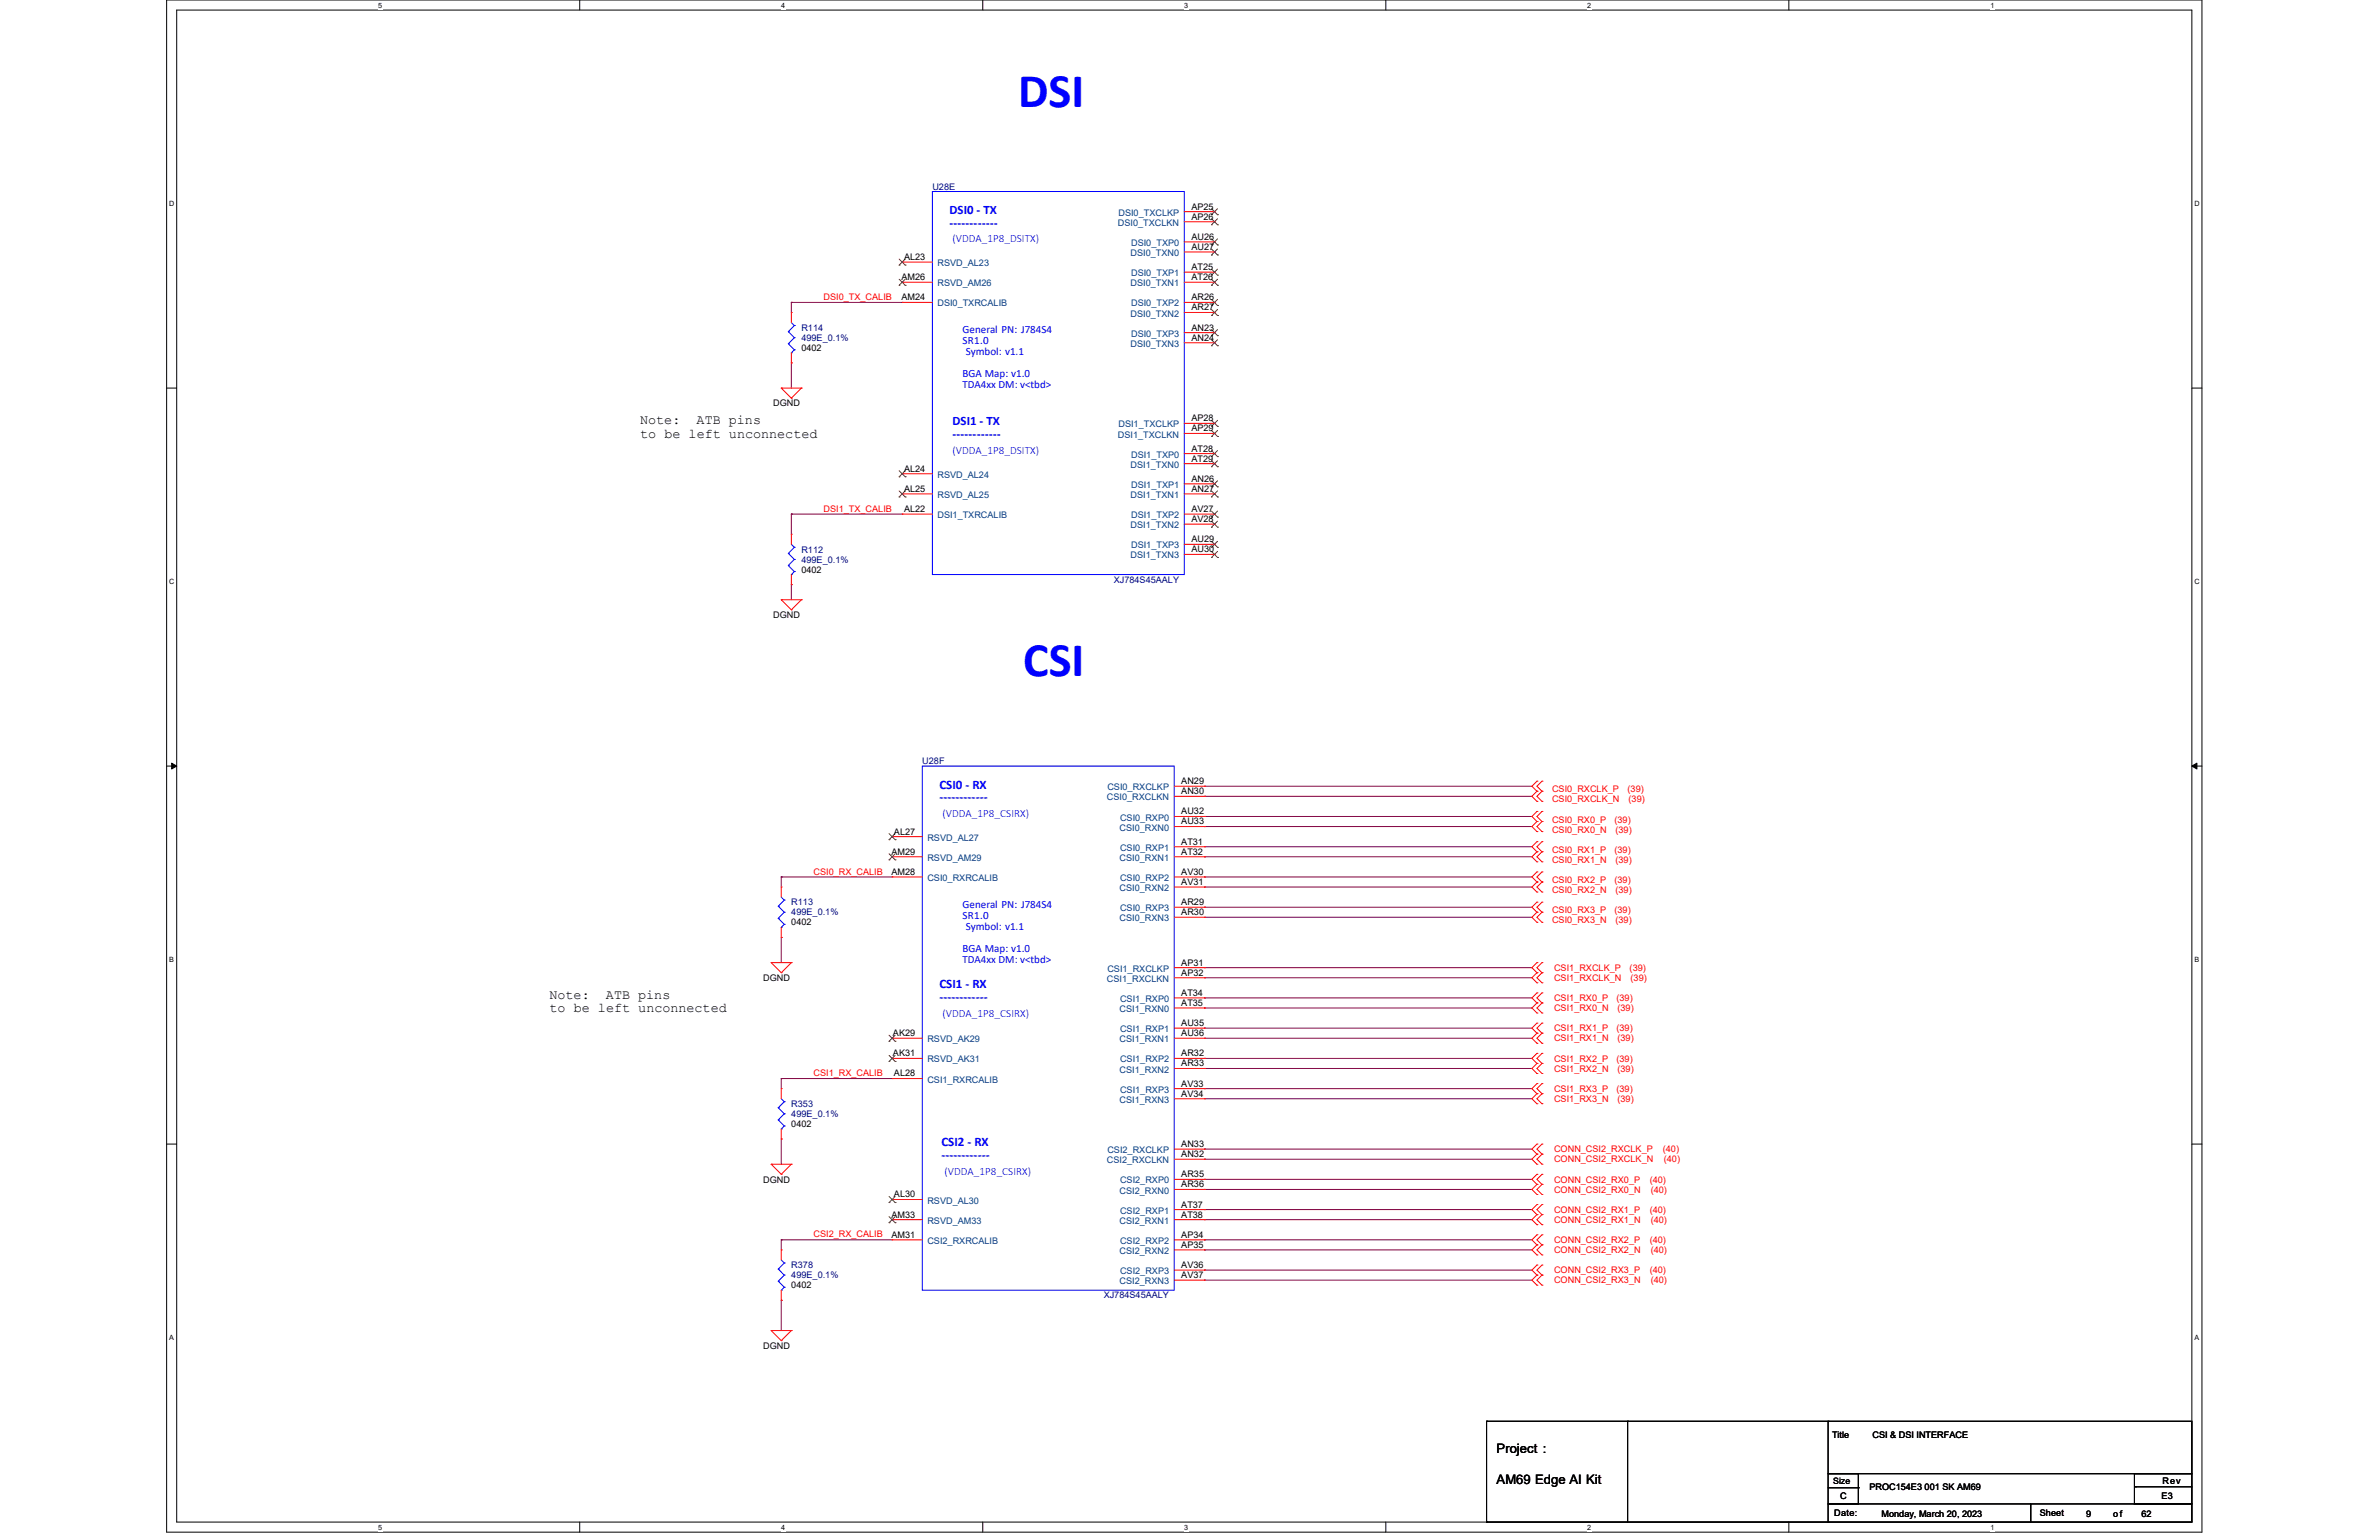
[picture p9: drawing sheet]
<svg xmlns="http://www.w3.org/2000/svg" width="432mm" height="279mm" viewBox="0 0 432 279" stroke-linecap="round" stroke-linejoin="round" font-family="sans-serif">
<defs><g id="words">
<g font-size="8.8" fill="#00f">
<text x="184.8" y="19.3">DSI</text>
<text x="185.7" y="122.7">CSI</text>
</g>
<g font-size="2.4">
<text x="116.2" y="77">Note:</text>
<text x="126.4" y="77">ATB pins</text>
<text x="116.2" y="79.5">to be left unconnected</text>
<text x="99.7" y="181.3">Note:</text>
<text x="99.7" y="183.7">to be left unconnected</text>
<text x="110" y="181.3">ATB pins</text>
<text x="271.6" y="263.7">Project :</text>
<text x="271.6" y="269.2">AM69 Edge AI Kit</text>
</g>
<g font-size="2.4" fill="#00f">
<text x="170.5" y="143.1">CSI0 - RX</text>
<text x="170.5" y="145.4">------------</text>
<text x="170.5" y="179.3">CSI1 - RX</text>
<text x="170.5" y="181.6">------------</text>
<text x="170.9" y="208">CSI2 - RX</text>
<text x="170.9" y="210.3">------------</text>
</g>
<g font-size="2.3" fill="#00f">
<text x="172.3" y="38.8">DSI0 - TX</text>
<text x="172.3" y="41.1">------------</text>
<text x="172.9" y="77.2">DSI1 - TX</text>
<text x="172.9" y="79.5">------------</text>
</g>
<g font-size="2" fill="#00f">
<text x="172.9" y="44">(VDDA_1P8_DSITX)</text>
<text x="174.7" y="60.4">General PN: J784S4</text>
<text x="174.7" y="62.4">SR1.0</text>
<text x="175.3" y="64.4">Symbol: v1.1</text>
<text x="174.7" y="68.5">BGA Map: v1.0</text>
<text x="174.7" y="70.5">TDA4xx DM: v&lt;tbd&gt;</text>
<text x="172.9" y="82.4">(VDDA_1P8_DSITX)</text>
<text x="171.1" y="148.2">(VDDA_1P8_CSIRX)</text>
<text x="174.7" y="164.7">General PN: J784S4</text>
<text x="174.7" y="166.7">SR1.0</text>
<text x="174.7" y="172.7">BGA Map: v1.0</text>
<text x="175.3" y="168.7">Symbol: v1.1</text>
<text x="174.7" y="174.7">TDA4xx DM: v&lt;tbd&gt;</text>
<text x="171.1" y="184.4">(VDDA_1P8_CSIRX)</text>
<text x="171.4" y="213.1">(VDDA_1P8_CSIRX)</text>
</g>
<g font-size="1.6" fill="#000080">
<text x="169.2" y="34.4">U28E</text>
<text x="145.5" y="60">R114</text>
<text x="145.5" y="61.8">499E_0.1%</text>
<text x="145.5" y="100.2">R112</text>
<text x="145.5" y="102.1">499E_0.1%</text>
<text x="202.2" y="105.7">XJ784S45AALY</text>
<text x="167.4" y="138.6">U28F</text>
<text x="143.6" y="164.2">R113</text>
<text x="143.6" y="166.1">499E_0.1%</text>
<text x="143.6" y="200.8">R353</text>
<text x="143.6" y="202.7">499E_0.1%</text>
<text x="143.6" y="230.1">R378</text>
<text x="143.6" y="231.9">499E_0.1%</text>
<text x="200.3" y="235.6">XJ784S45AALY</text>
</g>
<g font-size="1.6" fill="#004080">
<text x="202.9" y="41">DSI0_TXCLKN</text>
<text x="203" y="39.1">DSI0_TXCLKP</text>
<text x="205.2" y="46.5">DSI0_TXN0</text>
<text x="205.3" y="44.6">DSI0_TXP0</text>
<text x="170.1" y="48.3">RSVD_AL23</text>
<text x="170.1" y="51.9">RSVD_AM26</text>
<text x="205.2" y="51.9">DSI0_TXN1</text>
<text x="205.3" y="50.1">DSI0_TXP1</text>
<text x="170.1" y="55.6">DSI0_TXRCALIB</text>
<text x="205.2" y="57.4">DSI0_TXN2</text>
<text x="205.3" y="55.6">DSI0_TXP2</text>
<text x="205.2" y="62.9">DSI0_TXN3</text>
<text x="205.3" y="61.1">DSI0_TXP3</text>
<text x="203" y="77.6">DSI1_TXCLKP</text>
<text x="202.9" y="79.4">DSI1_TXCLKN</text>
<text x="205.3" y="83">DSI1_TXP0</text>
<text x="170.1" y="86.7">RSVD_AL24</text>
<text x="205.2" y="84.9">DSI1_TXN0</text>
<text x="205.3" y="88.5">DSI1_TXP1</text>
<text x="170.1" y="90.4">RSVD_AL25</text>
<text x="170.1" y="94">DSI1_TXRCALIB</text>
<text x="205.2" y="90.4">DSI1_TXN1</text>
<text x="205.2" y="95.8">DSI1_TXN2</text>
<text x="205.3" y="94">DSI1_TXP2</text>
<text x="205.2" y="101.3">DSI1_TXN3</text>
<text x="205.3" y="99.5">DSI1_TXP3</text>
<text x="201" y="143.4">CSI0_RXCLKP</text>
<text x="200.9" y="145.2">CSI0_RXCLKN</text>
<text x="203.3" y="148.9">CSI0_RXP0</text>
<text x="168.3" y="152.5">RSVD_AL27</text>
<text x="203.2" y="150.7">CSI0_RXN0</text>
<text x="203.3" y="154.4">CSI0_RXP1</text>
<text x="168.3" y="156.2">RSVD_AM29</text>
<text x="168.3" y="159.8">CSI0_RXRCALIB</text>
<text x="203.2" y="156.2">CSI0_RXN1</text>
<text x="203.2" y="161.7">CSI0_RXN2</text>
<text x="203.3" y="159.8">CSI0_RXP2</text>
<text x="203.2" y="167.2">CSI0_RXN3</text>
<text x="203.3" y="165.3">CSI0_RXP3</text>
<text x="200.9" y="178.1">CSI1_RXCLKN</text>
<text x="201" y="176.3">CSI1_RXCLKP</text>
<text x="203.2" y="183.6">CSI1_RXN0</text>
<text x="203.3" y="181.8">CSI1_RXP0</text>
<text x="168.3" y="189.1">RSVD_AK29</text>
<text x="203.2" y="189.1">CSI1_RXN1</text>
<text x="203.3" y="187.3">CSI1_RXP1</text>
<text x="168.3" y="192.8">RSVD_AK31</text>
<text x="168.3" y="196.4">CSI1_RXRCALIB</text>
<text x="203.2" y="194.6">CSI1_RXN2</text>
<text x="203.3" y="192.8">CSI1_RXP2</text>
<text x="203.2" y="200.1">CSI1_RXN3</text>
<text x="203.3" y="198.3">CSI1_RXP3</text>
<text x="201" y="209.2">CSI2_RXCLKP</text>
<text x="200.9" y="211.1">CSI2_RXCLKN</text>
<text x="203.3" y="214.7">CSI2_RXP0</text>
<text x="168.3" y="218.4">RSVD_AL30</text>
<text x="203.2" y="216.5">CSI2_RXN0</text>
<text x="203.3" y="220.2">CSI2_RXP1</text>
<text x="168.3" y="222">RSVD_AM33</text>
<text x="168.3" y="225.7">CSI2_RXRCALIB</text>
<text x="203.2" y="222">CSI2_RXN1</text>
<text x="203.2" y="227.5">CSI2_RXN2</text>
<text x="203.3" y="225.7">CSI2_RXP2</text>
<text x="203.2" y="233">CSI2_RXN3</text>
<text x="203.3" y="231.2">CSI2_RXP3</text>
</g>
<g font-size="1.6">
<text x="216.2" y="38">AP25</text>
<text x="216.2" y="39.9">AP26</text>
<text x="164.1" y="47.2">AL23</text>
<text x="216.2" y="43.5">AU26</text>
<text x="216.2" y="45.3">AU27</text>
<text x="163.6" y="50.8">AM26</text>
<text x="216.2" y="49">AT25</text>
<text x="216.2" y="50.8">AT26</text>
<text x="163.6" y="54.5">AM24</text>
<text x="216.2" y="54.5">AR26</text>
<text x="216.2" y="56.3">AR27</text>
<text x="216.2" y="60">AN23</text>
<text x="145.5" y="63.7">0402</text>
<text x="216.2" y="61.8">AN24</text>
<text x="140.3" y="73.7">DGND</text>
<text x="216.2" y="76.4">AP28</text>
<text x="216.2" y="78.3">AP29</text>
<text x="216.2" y="81.9">AT28</text>
<text x="216.2" y="83.8">AT29</text>
<text x="164.1" y="85.6">AL24</text>
<text x="164.1" y="89.2">AL25</text>
<text x="216.2" y="87.4">AN26</text>
<text x="216.2" y="89.2">AN27</text>
<text x="164.1" y="92.9">AL22</text>
<text x="216.2" y="92.9">AV27</text>
<text x="216.2" y="94.7">AV28</text>
<text x="216.2" y="98.4">AU29</text>
<text x="216.2" y="100.2">AU30</text>
<text x="145.5" y="103.9">0402</text>
<text x="140.3" y="112.1">DGND</text>
<text x="214.4" y="142.3">AN29</text>
<text x="214.4" y="144.1">AN30</text>
<text x="214.4" y="147.8">AU32</text>
<text x="214.4" y="149.6">AU33</text>
<text x="161.8" y="155.1">AM29</text>
<text x="162.3" y="151.4">AL27</text>
<text x="214.4" y="153.2">AT31</text>
<text x="214.4" y="155.1">AT32</text>
<text x="161.8" y="158.7">AM28</text>
<text x="214.4" y="158.7">AV30</text>
<text x="214.4" y="160.6">AV31</text>
<text x="143.6" y="167.9">0402</text>
<text x="214.4" y="164.2">AR29</text>
<text x="214.4" y="166">AR30</text>
<text x="138.5" y="178">DGND</text>
<text x="214.4" y="175.2">AP31</text>
<text x="214.4" y="177">AP32</text>
<text x="214.4" y="180.7">AT34</text>
<text x="214.4" y="182.5">AT35</text>
<text x="162.1" y="188">AK29</text>
<text x="162.1" y="191.6">AK31</text>
<text x="214.4" y="186.2">AU35</text>
<text x="214.4" y="188">AU36</text>
<text x="214.4" y="191.6">AR32</text>
<text x="162.3" y="195.3">AL28</text>
<text x="214.4" y="193.5">AR33</text>
<text x="214.4" y="197.1">AV33</text>
<text x="214.4" y="199">AV34</text>
<text x="143.6" y="204.5">0402</text>
<text x="214.4" y="208.1">AN33</text>
<text x="214.4" y="209.9">AN32</text>
<text x="138.5" y="214.5">DGND</text>
<text x="214.4" y="213.6">AR35</text>
<text x="214.4" y="215.4">AR36</text>
<text x="161.8" y="220.9">AM33</text>
<text x="162.3" y="217.3">AL30</text>
<text x="214.4" y="219.1">AT37</text>
<text x="214.4" y="220.9">AT38</text>
<text x="161.8" y="224.6">AM31</text>
<text x="214.4" y="224.6">AP34</text>
<text x="214.4" y="226.4">AP35</text>
<text x="143.6" y="233.7">0402</text>
<text x="214.4" y="230.1">AV36</text>
<text x="214.4" y="231.9">AV37</text>
<text x="138.5" y="244.7">DGND</text>
<text x="332.5" y="260.8">Title</text>
<text x="339.9" y="260.8">CSI &amp; DSI INTERFACE</text>
<text x="332.7" y="269.2">Size</text>
<text x="392.5" y="269.2">Rev</text>
<text x="332.9" y="275.1">Date:</text>
<text x="334" y="272">C</text>
<text x="339.3" y="270.3">PROC154E3 001 SK AM69</text>
<text x="341.5" y="275.3">Monday, March 20, 2023</text>
<text x="370.2" y="275.1">Sheet</text>
<text x="378.6" y="275.3">9</text>
<text x="383.6" y="275.3">of</text>
<text x="388.7" y="275.3">62</text>
<text x="392.3" y="272">E3</text>
</g>
<g font-size="1.6" fill="#f00">
<text x="149.5" y="54.4">DSI0_TX_CALIB</text>
<text x="149.5" y="92.8">DSI1_TX_CALIB</text>
<text x="281.7" y="143.8">CSI0_RXCLK_P</text>
<text x="295.4" y="143.8">(39)</text>
<text x="281.7" y="145.6">CSI0_RXCLK_N</text>
<text x="281.7" y="149.3">CSI0_RX0_P</text>
<text x="293" y="149.3">(39)</text>
<text x="295.6" y="145.6">(39)</text>
<text x="281.7" y="151.1">CSI0_RX0_N</text>
<text x="281.7" y="154.7">CSI0_RX1_P</text>
<text x="293" y="154.7">(39)</text>
<text x="293.2" y="151.1">(39)</text>
<text x="147.7" y="158.7">CSI0_RX_CALIB</text>
<text x="281.7" y="156.6">CSI0_RX1_N</text>
<text x="281.7" y="160.2">CSI0_RX2_P</text>
<text x="293" y="160.2">(39)</text>
<text x="293.2" y="156.6">(39)</text>
<text x="281.7" y="162.1">CSI0_RX2_N</text>
<text x="281.7" y="165.7">CSI0_RX3_P</text>
<text x="281.7" y="167.5">CSI0_RX3_N</text>
<text x="293" y="165.7">(39)</text>
<text x="293.2" y="162.1">(39)</text>
<text x="293.2" y="167.5">(39)</text>
<text x="282.1" y="176.1">CSI1_RXCLK_P</text>
<text x="282.1" y="178">CSI1_RXCLK_N</text>
<text x="295.8" y="176.1">(39)</text>
<text x="296" y="178">(39)</text>
<text x="282.1" y="181.6">CSI1_RX0_P</text>
<text x="282.1" y="183.5">CSI1_RX0_N</text>
<text x="293.4" y="181.6">(39)</text>
<text x="293.6" y="183.5">(39)</text>
<text x="282.1" y="187.1">CSI1_RX1_P</text>
<text x="282.1" y="188.9">CSI1_RX1_N</text>
<text x="293.4" y="187.1">(39)</text>
<text x="293.6" y="188.9">(39)</text>
<text x="147.7" y="195.2">CSI1_RX_CALIB</text>
<text x="282.1" y="192.6">CSI1_RX2_P</text>
<text x="282.1" y="194.4">CSI1_RX2_N</text>
<text x="293.4" y="192.6">(39)</text>
<text x="293.6" y="194.4">(39)</text>
<text x="282.1" y="198.1">CSI1_RX3_P</text>
<text x="282.1" y="199.9">CSI1_RX3_N</text>
<text x="293.4" y="198.1">(39)</text>
<text x="293.6" y="199.9">(39)</text>
<text x="282.1" y="209.1">CONN_CSI2_RXCLK_P</text>
<text x="301.8" y="209.1">(40)</text>
<text x="282.1" y="210.9">CONN_CSI2_RXCLK_N</text>
<text x="282.1" y="214.5">CONN_CSI2_RX0_P</text>
<text x="299.4" y="214.5">(40)</text>
<text x="302" y="210.9">(40)</text>
<text x="282.1" y="216.4">CONN_CSI2_RX0_N</text>
<text x="282.1" y="220">CONN_CSI2_RX1_P</text>
<text x="282.1" y="221.9">CONN_CSI2_RX1_N</text>
<text x="299.4" y="220">(40)</text>
<text x="299.6" y="216.4">(40)</text>
<text x="299.6" y="221.9">(40)</text>
<text x="147.7" y="224.5">CSI2_RX_CALIB</text>
<text x="282.1" y="225.5">CONN_CSI2_RX2_P</text>
<text x="282.1" y="227.3">CONN_CSI2_RX2_N</text>
<text x="299.4" y="225.5">(40)</text>
<text x="299.6" y="227.3">(40)</text>
<text x="282.1" y="231">CONN_CSI2_RX3_P</text>
<text x="282.1" y="232.8">CONN_CSI2_RX3_N</text>
<text x="299.4" y="231">(40)</text>
<text x="299.6" y="232.8">(40)</text>
</g>
<g font-size="1.3">
<text x="68.6" y="1.4">5</text>
<text x="141.8" y="1.4">4</text>
<text x="215" y="1.4">3</text>
<text x="288.1" y="1.4">2</text>
<text x="361.3" y="1.4">1</text>
<text x="30.7" y="37.3">D</text>
<text x="398.3" y="37.3">D</text>
<text x="30.7" y="105.9">C</text>
<text x="398.3" y="105.9">C</text>
<text x="30.7" y="174.5">B</text>
<text x="398.3" y="174.5">B</text>
<text x="30.7" y="243">A</text>
<text x="398.3" y="243">A</text>
<text x="68.6" y="277.5">5</text>
<text x="141.8" y="277.5">4</text>
<text x="215" y="277.5">3</text>
<text x="288.1" y="277.5">2</text>
<text x="361.3" y="277.5">1</text>
</g>
</g></defs>
<path d="M30.2 0h369.5v278h-369.5zM32.1 1.8h365.7v274.3h-365.7z" fill="none" stroke="#000" stroke-width=".18"/>
<g fill="#fff">
<path d="M68.7 .2h.7v1.4h-.7z"/>
<path d="M68.7 276.3h.7v1.5h-.7z"/>
</g>
<path d="M105.2 0v1.8M105.2 276.1v1.9" fill="none" stroke="#000" stroke-width=".18"/>
<g fill="#fff">
<path d="M141.8 .2h.7v1.4h-.7z"/>
<path d="M141.8 276.3h.7v1.5h-.7z"/>
</g>
<path d="M178.4 0v1.8M178.4 276.1v1.9" fill="none" stroke="#000" stroke-width=".18"/>
<g fill="#fff">
<path d="M215 .2h.7v1.4h-.7z"/>
<path d="M215 276.3h.7v1.5h-.7z"/>
</g>
<path d="M251.5 0v1.8M251.5 276.1v1.9" fill="none" stroke="#000" stroke-width=".18"/>
<g fill="#fff">
<path d="M288.1 .2h.7v1.4h-.7z"/>
<path d="M288.1 276.3h.7v1.5h-.7z"/>
</g>
<path d="M324.7 0v1.8M324.7 276.1v1.9" fill="none" stroke="#000" stroke-width=".18"/>
<g fill="#fff">
<path d="M361.3 .2h.7v1.4h-.7z"/>
<path d="M361.3 276.3h.7v1.5h-.7z"/>
<path d="M30.7 36.1h1v1.5h-1z"/>
<path d="M398.3 36.1h.9v1.5h-.9z"/>
<path d="M30.7 104.7h1v1.5h-1z"/>
<path d="M398.3 104.7h.9v1.5h-.9z"/>
</g>
<path d="M30.2 70.4h1.9M397.8 70.4h1.9" fill="none" stroke="#000" stroke-width=".18"/>
<g fill="#fff">
<path d="M30.7 173.3h.9v1.4h-.9z"/>
<path d="M398.3 173.3h.9v1.4h-.9z"/>
</g>
<path d="M30.2 139h1.9M31.2 138.5l.9 .5-.9 .5zM397.8 139l.9-.5v1zM397.8 139h1.9" fill="none" stroke="#000" stroke-width=".18"/>
<path d="M31.2 138.5l.9 .5-.9 .5zM397.8 139l.9-.5v1z" fill="#000"/>
<g fill="#fff">
<path d="M30.7 241.9h.9v1.4h-.9z"/>
<path d="M398.3 241.9h.9v1.4h-.9z"/>
</g>
<g fill="none" stroke="#000" stroke-width=".18">
<path d="M30.2 207.6h1.9M397.8 207.6h1.9M269.8 257.9h.1M269.8 257.9h62.2M269.8 257.9v18.2M295.4 257.9h.1M295.4 257.9v18.2M331.8 257.9h66v9.5h-66zM269.8 276.1h.1M269.8 276.1h62.2M331.8 267.4h5.5v5.5h-5.5zM331.8 272.9h36.8v3.2h-36.8z"/>
<path d="M331.8 269.9h5.5M337.3 269.9h.1M368.6 272.9h29.2v3.2h-29.2zM387.4 267.4h10.4v5.5h-10.4zM387.6 269.7h.1M387.6 269.7h10.2"/>
</g>
<g fill="none" stroke="#800040" stroke-width=".18">
<path d="M143.6 54.9h.1M143.6 54.9v1.8M143.6 54.9h20.1M143.6 65.8h.1M143.6 65.8v4.6M143.6 93.3h.1M143.6 93.3v3.6M143.6 93.3h20.1M143.6 106.1h.1M143.6 106.1v2.7M141.8 159.1h.1M141.8 159.1v1.8"/>
<path d="M141.8 159.1h20.1M218.6 142.6h.1M218.6 144.5h.1M218.6 148.1h.1M218.6 150h.1M218.6 153.6h.1M218.6 155.4h.1M218.6 159.1h.1M218.6 159.1h59.4M218.6 142.6h59.4M218.6 144.5h59.4M218.6 148.1h59.4"/>
<path d="M218.6 150h59.4M218.6 153.6h59.4M218.6 155.4h59.4M141.8 170.1h.1M141.8 170.1v4.6M218.6 160.9h.1M218.6 164.6h.1M218.6 166.4h.1M218.6 175.6h.1M218.6 177.4h.1M218.6 160.9h59.4M218.6 164.6h59.4"/>
<path d="M218.6 166.4h59.4M218.6 175.6h59.4M218.6 177.4h59.4M141.8 195.7h.1M141.8 195.7v1.8M141.8 195.7h20.1M218.6 181.1h.1M218.6 182.9h.1M218.6 186.5h.1M218.6 188.4h.1M218.6 192h.1M218.6 193.9h.1"/>
<path d="M218.6 197.5h.1M218.6 199.3h.1M218.6 181.1h59.4M218.6 182.9h59.4M218.6 186.5h59.4M218.6 188.4h59.4M218.6 192h59.4M218.6 193.9h59.4M218.6 197.5h59.4M218.6 199.3h59.4M141.8 206.7h.1M141.8 206.7v4.5"/>
<path d="M218.6 208.5h.1M218.6 210.3h.1M218.6 214h.1M218.6 215.8h.1M218.6 219.5h.1M218.6 208.5h59.4M218.6 210.3h59.4M218.6 214h59.4M218.6 215.8h59.4M218.6 219.5h59.4M141.8 224.9h.1M141.8 235.9h.1"/>
<path d="M141.8 224.9v1.9M141.8 235.9v5.5M141.8 224.9h20.1M218.6 221.3h.1M218.6 224.9h.1M218.6 226.8h.1M218.6 230.4h.1M218.6 232.3h.1M218.6 224.9h59.4M218.6 221.3h59.4M218.6 226.8h59.4M218.6 230.4h59.4"/>
<path d="M218.6 232.3h59.4"/>
</g>
<g fill="none" stroke="#f00" stroke-width=".18">
<path d="M215 38.4h5.4M220.4 38.4h.1M143.6 56.7h.1M143.6 56.7v1.8M163.7 47.5h.1M163.7 51.2h.1M163.7 54.9h.1M163.7 47.5h5.5M163.7 51.2h5.5M163.7 54.9h5.5M215 51.2h5.4M215 54.9h5.4"/>
<path d="M215 40.2h5.4M215 43.9h5.4M215 45.7h5.4M215 49.4h5.4M215 56.7h5.4M220.4 40.2h.1M220.4 43.9h.1M220.4 45.7h.1M220.4 49.4h.1M220.4 51.2h.1M220.4 54.9h.1M220.4 56.7h.1"/>
<path d="M141.8 70.4h.1M141.8 70.4h3.7M141.8 70.4l1.8 1.8M143.6 72.2h.1M143.6 65.8h.1M143.6 64v1.8M145.5 70.4h.1M145.5 70.4l-1.9 1.8M215 60.4h5.4M215 62.2h5.4M215 76.8h5.4M215 78.6h5.4"/>
<path d="M220.4 60.4h.1M220.4 62.2h.1M220.4 76.8h.1M220.4 78.6h.1M143.6 96.9h.1M143.6 96.9v1.9M163.7 86h.1M163.7 89.6h.1M163.7 93.3h.1M163.7 86h5.5M163.7 89.6h5.5M163.7 93.3h5.5"/>
<path d="M215 89.6h5.4M215 93.3h5.4M215 82.3h5.4M215 84.1h5.4M215 87.8h5.4M215 95.1h5.4M215 98.8h5.4M220.4 82.3h.1M220.4 84.1h.1M220.4 87.8h.1M220.4 89.6h.1M220.4 93.3h.1"/>
<path d="M220.4 95.1h.1M220.4 98.8h.1M141.8 108.8h.1M141.8 108.8h3.7M141.8 108.8l1.8 1.8M143.6 110.6h.1M143.6 106.1h.1M143.6 104.2v1.9M145.5 108.8h.1M145.5 108.8l-1.9 1.8M215 100.6h5.4M220.4 100.6h.1"/>
<path d="M161.9 151.8h.1M161.9 155.4h.1M161.9 159.1h.1M161.9 151.8h5.5M161.9 155.4h5.5M161.9 159.1h5.5M213.1 155.4h5.5M213.1 159.1h5.5M213.1 142.6h5.5M213.1 144.5h5.5M213.1 148.1h5.5M213.1 150h5.5"/>
<path d="M213.1 153.6h5.5M218.6 142.6h.1M218.6 144.5h.1M218.6 148.1h.1M218.6 150h.1M218.6 153.6h.1M218.6 155.4h.1M218.6 159.1h.1M279 143.6h.1M279 141.7h.1M279 145.4h.1M279 149h.1"/>
<path d="M279 147.2h.1M279 150.9h.1M279 154.5h.1M279 152.7h.1M279 156.4h.1M279 158.2h.1M279 141.7l-1 .9 1 1M279 143.6l-1 .9 1 .9M279 147.2l-1 .9 1 .9M279 149l-1 1 1 .9M279 152.7l-1 .9 1 .9M279 154.5l-1 .9 1 1"/>
<path d="M279 158.2l-1 .9 1 .9M279.9 141.7h.1M279.9 143.6h.1M279.9 145.4h.1M279.9 147.2h.1M279.9 149h.1M279.9 150.9h.1M279.9 152.7h.1M279.9 154.5h.1M279.9 156.4h.1M279.9 158.2h.1M279.9 141.7l-.9 .9 .9 1"/>
<path d="M279.9 143.6l-.9 .9 .9 .9M279.9 147.2l-.9 .9 .9 .9M279.9 149l-.9 1 .9 .9M279.9 152.7l-.9 .9 .9 .9M279.9 154.5l-.9 .9 .9 1M279.9 158.2l-.9 .9 .9 .9M140 174.7h.1M140 174.7h3.6M140 174.7l1.8 1.8M141.8 176.5h.1M141.8 160.9h.1M141.8 170.1h.1"/>
<path d="M141.8 160.9v1.9M141.8 168.2v1.9M143.6 174.7h.1M143.6 174.7l-1.8 1.8M213.1 160.9h5.5M213.1 164.6h5.5M213.1 166.4h5.5M213.1 175.6h5.5M213.1 177.4h5.5M218.6 160.9h.1M218.6 164.6h.1M218.6 166.4h.1"/>
<path d="M218.6 175.6h.1M218.6 177.4h.1M279 160h.1M279 161.8h.1M279 165.5h.1M279 163.7h.1M279 167.3h.1M279 174.7h.1M279 176.5h.1M279 178.3h.1M279 160l-1 .9 1 .9M279 163.7l-1 .9 1 .9"/>
<path d="M279 165.5l-1 .9 1 .9M279 174.7l-1 .9 1 .9M279 176.5l-1 .9 1 .9M279.9 160h.1M279.9 161.8h.1M279.9 163.7h.1M279.9 165.5h.1M279.9 167.3h.1M279.9 176.5h.1M279.9 174.7h.1M279.9 178.3h.1M279.9 160l-.9 .9 .9 .9"/>
<path d="M279.9 163.7l-.9 .9 .9 .9M279.9 165.5l-.9 .9 .9 .9M279.9 174.7l-.9 .9 .9 .9M279.9 176.5l-.9 .9 .9 .9M141.8 197.5h.1M141.8 197.5v1.8M161.9 188.4h.1M161.9 192h.1M161.9 195.7h.1M161.9 188.4h5.5M161.9 192h5.5M161.9 195.7h5.5"/>
<path d="M213.1 188.4h5.5M213.1 192h5.5M213.1 181.1h5.5M213.1 182.9h5.5M213.1 186.5h5.5M213.1 193.9h5.5M213.1 197.5h5.5M213.1 199.3h5.5M218.6 181.1h.1M218.6 182.9h.1M218.6 186.5h.1M218.6 188.4h.1"/>
<path d="M218.6 192h.1M218.6 193.9h.1M218.6 197.5h.1M218.6 199.3h.1M279 180.1h.1M279 182h.1M279 183.8h.1M279 185.6h.1M279 187.5h.1M279 189.3h.1M279 191.1h.1M279 192.9h.1"/>
<path d="M279 194.8h.1M279 196.6h.1M279 198.4h.1M279 180.1l-1 1 1 .9M279 182l-1 .9 1 .9M279 185.6l-1 .9 1 1M279 187.5l-1 .9 1 .9M279 191.1l-1 .9 1 .9M279 192.9l-1 1 1 .9M279 196.6l-1 .9 1 .9M279 198.4l-1 .9 1 1M279.9 182h.1"/>
<path d="M279.9 180.1h.1M279.9 183.8h.1M279.9 187.5h.1M279.9 185.6h.1M279.9 189.3h.1M279.9 192.9h.1M279.9 191.1h.1M279.9 194.8h.1M279.9 198.4h.1M279.9 196.6h.1M279.9 180.1l-.9 1 .9 .9M279.9 182l-.9 .9 .9 .9"/>
<path d="M279.9 185.6l-.9 .9 .9 1M279.9 187.5l-.9 .9 .9 .9M279.9 191.1l-.9 .9 .9 .9M279.9 192.9l-.9 1 .9 .9M279.9 196.6l-.9 .9 .9 .9M279.9 198.4l-.9 .9 .9 1M140 211.2h.1M140 211.2h3.6M140 211.2l1.8 1.9M141.8 213.1h.1M141.8 206.7h.1M141.8 204.8v1.9"/>
<path d="M143.6 211.2h.1M143.6 211.2l-1.8 1.9M161.9 217.6h.1M161.9 217.6h5.5M213.1 208.5h5.5M213.1 210.3h5.5M213.1 214h5.5M213.1 215.8h5.5M213.1 219.5h5.5M218.6 208.5h.1M218.6 210.3h.1M218.6 214h.1"/>
<path d="M218.6 215.8h.1M218.6 219.5h.1M279 200.3h.1M279 207.6h.1M279 209.4h.1M279 211.2h.1M279 213.1h.1M279 214.9h.1M279 216.7h.1M279 218.5h.1M279 207.6l-1 .9 1 .9M279 209.4l-1 .9 1 .9"/>
<path d="M279 213.1l-1 .9 1 .9M279 214.9l-1 .9 1 .9M279 218.5l-1 1 1 .9M279.9 200.3h.1M279.9 209.4h.1M279.9 207.6h.1M279.9 211.2h.1M279.9 214.9h.1M279.9 213.1h.1M279.9 216.7h.1M279.9 218.5h.1M279.9 207.6l-.9 .9 .9 .9"/>
<path d="M279.9 209.4l-.9 .9 .9 .9M279.9 213.1l-.9 .9 .9 .9M279.9 214.9l-.9 .9 .9 .9M279.9 218.5l-.9 1 .9 .9M141.8 226.8h.1M141.8 235.9h.1M141.8 226.8v1.8M141.8 234.1v1.8M161.9 221.3h.1M161.9 224.9h.1M161.9 221.3h5.5M161.9 224.9h5.5"/>
<path d="M213.1 221.3h5.5M213.1 224.9h5.5M213.1 226.8h5.5M213.1 230.4h5.5M213.1 232.3h5.5M218.6 221.3h.1M218.6 224.9h.1M218.6 226.8h.1M218.6 230.4h.1M218.6 232.3h.1M279 220.4h.1M279 222.2h.1"/>
<path d="M279 224h.1M279 225.9h.1M279 227.7h.1M279 229.5h.1M279 231.3h.1M279 233.2h.1M279 220.4l-1 .9 1 .9M279 224l-1 .9 1 1M279 225.9l-1 .9 1 .9M279 229.5l-1 .9 1 .9M279 231.3l-1 1 1 .9M279.9 220.4h.1"/>
<path d="M279.9 222.2h.1M279.9 225.9h.1M279.9 224h.1M279.9 227.7h.1M279.9 231.3h.1M279.9 229.5h.1M279.9 233.2h.1M279.9 220.4l-.9 .9 .9 .9M279.9 224l-.9 .9 .9 1M279.9 225.9l-.9 .9 .9 .9M279.9 229.5l-.9 .9 .9 .9M279.9 231.3l-.9 1 .9 .9"/>
<path d="M140 241.4h.1M140 241.4h3.6M140 241.4l1.8 1.8M141.8 243.2h.1M143.6 241.4h.1M143.6 241.4l-1.8 1.8"/>
</g>
<g fill="none" stroke="#00f" stroke-width=".18">
<path d="M169.2 34.7h45.8v69.5h-45.8zM143.6 58.5l.6 .6M144.2 59.1h.1M144.2 59.1l-1.1 1.1M143.1 60.2h.1M143.1 62.4h.1M143.1 60.2l1.1 1.1M143.1 62.4l1.1 1.1M143.6 64h.1M144.2 61.3h.1M144.2 63.5h.1M144.2 61.3l-1.1 1.1"/>
<path d="M144.2 63.5l-.6 .5M143.6 98.8l.6 .5M144.2 99.3h.1M144.2 99.3l-1.1 1.1M143.1 100.4h.1M143.1 102.6h.1M143.1 100.4l1.1 1.1M143.1 102.6l1.1 1.1M143.6 104.2h.1M144.2 101.5h.1M144.2 103.7h.1M144.2 101.5l-1.1 1.1"/>
<path d="M144.2 103.7l-.6 .5M167.4 139h45.7v95.1h-45.7zM141.3 164.4h.1M141.3 166.6h.1M141.3 164.4l1 1.1M141.3 166.6l1 1.1M141.8 168.2h.1M141.8 162.8l.5 .5M142.3 163.3h.1M142.3 165.5h.1M142.3 167.7h.1M142.3 163.3l-1 1.1"/>
<path d="M142.3 165.5l-1 1.1M142.3 167.7l-.5 .5M141.8 199.3l.5 .6M142.3 199.9h.1M142.3 199.9l-1 1.1M141.3 201h.1M141.3 203.2h.1M141.3 201l1 1.1M141.3 203.2l1 1.1M141.8 204.8h.1M142.3 202.1h.1M142.3 204.3h.1"/>
<path d="M142.3 202.1l-1 1.1M142.3 204.3l-.5 .5M141.3 230.2h.1M141.3 232.4h.1M141.3 230.2l1 1.1M141.3 232.4l1 1.1M141.8 234.1h.1M141.8 228.6l.5 .5M142.3 229.1h.1M142.3 231.3h.1M142.3 233.5h.1M142.3 229.1l-1 1.1"/>
<path d="M142.3 231.3l-1 1.1M142.3 233.5l-.5 .6"/>
</g>
<g fill="none" stroke="#804000" stroke-width=".18">
<path d="M219.9 39h.1M219.9 37.9l1.1 1.1M219.9 39.7l1.1 1.1M221 37.9l-1.1 1.1M221 39.7l-1.1 1.1M221 39h.1M163.2 48.1h.1M163.2 51.8h.1M163.2 47l1.1 1.1M163.2 50.7l1.1 1.1M164.3 47l-1.1 1.1M164.3 50.7l-1.1 1.1"/>
<path d="M164.3 48.1h.1M164.3 51.8h.1M219.9 40.8h.1M219.9 44.4h.1M219.9 46.3h.1M219.9 49.9h.1M219.9 51.8h.1M219.9 55.4h.1M219.9 57.2h.1M219.9 43.3l1.1 1.1M219.9 45.2l1.1 1.1M219.9 48.8l1.1 1.1"/>
<path d="M219.9 50.7l1.1 1.1M219.9 54.3l1.1 1.1M219.9 56.1l1.1 1.1M219.9 59.8l1.1 1.1M221 43.3l-1.1 1.1M221 45.2l-1.1 1.1M221 48.8l-1.1 1.1M221 50.7l-1.1 1.1M221 54.3l-1.1 1.1M221 56.1l-1.1 1.1M221 59.8l-1.1 1.1M221 40.8h.1"/>
<path d="M221 44.4h.1M221 46.3h.1M221 49.9h.1M221 51.8h.1M221 55.4h.1M221 57.2h.1M219.9 60.9h.1M219.9 62.7h.1M219.9 77.4h.1M219.9 79.2h.1M219.9 61.6l1.1 1.1M219.9 76.3l1.1 1.1"/>
<path d="M219.9 78.1l1.1 1.1M221 61.6l-1.1 1.1M221 76.3l-1.1 1.1M221 78.1l-1.1 1.1M221 60.9h.1M221 62.7h.1M221 77.4h.1M221 79.2h.1M163.2 86.5h.1M163.2 90.2h.1M163.2 85.4l1.1 1.1M163.2 89.1l1.1 1.1"/>
<path d="M164.3 85.4l-1.1 1.1M164.3 89.1l-1.1 1.1M164.3 86.5h.1M164.3 90.2h.1M219.9 82.8h.1M219.9 84.7h.1M219.9 88.3h.1M219.9 90.2h.1M219.9 93.8h.1M219.9 95.6h.1M219.9 99.3h.1M219.9 81.7l1.1 1.1"/>
<path d="M219.9 83.6l1.1 1.1M219.9 87.2l1.1 1.1M219.9 89.1l1.1 1.1M219.9 92.7l1.1 1.1M219.9 94.6l1.1 1M219.9 98.2l1.1 1.1M221 81.7l-1.1 1.1M221 83.6l-1.1 1.1M221 87.2l-1.1 1.1M221 89.1l-1.1 1.1M221 92.7l-1.1 1.1M221 94.6l-1.1 1"/>
<path d="M221 98.2l-1.1 1.1M221 82.8h.1M221 84.7h.1M221 88.3h.1M221 90.2h.1M221 93.8h.1M221 95.6h.1M221 99.3h.1M219.9 101.1h.1M219.9 100l1.1 1.1M221 100l-1.1 1.1M221 101.1h.1"/>
<path d="M161.4 152.3h.1M161.4 156h.1M161.4 151.2l1.1 1.1M161.4 154.9l1.1 1.1M162.5 151.2l-1.1 1.1M162.5 154.9l-1.1 1.1M162.5 152.3h.1M162.5 156h.1M161.4 188.9h.1M161.4 192.6h.1M161.4 187.8l1.1 1.1M161.4 191.5l1.1 1.1"/>
<path d="M162.5 187.8l-1.1 1.1M162.5 191.5l-1.1 1.1M162.5 188.9h.1M162.5 192.6h.1M161.4 218.2h.1M161.4 217.1l1.1 1.1M162.5 217.1l-1.1 1.1M162.5 218.2h.1M161.4 221.8h.1M161.4 220.7l1.1 1.1M162.5 220.7l-1.1 1.1M162.5 221.8h.1"/>
</g>
<use href="#words"/>
</svg>
